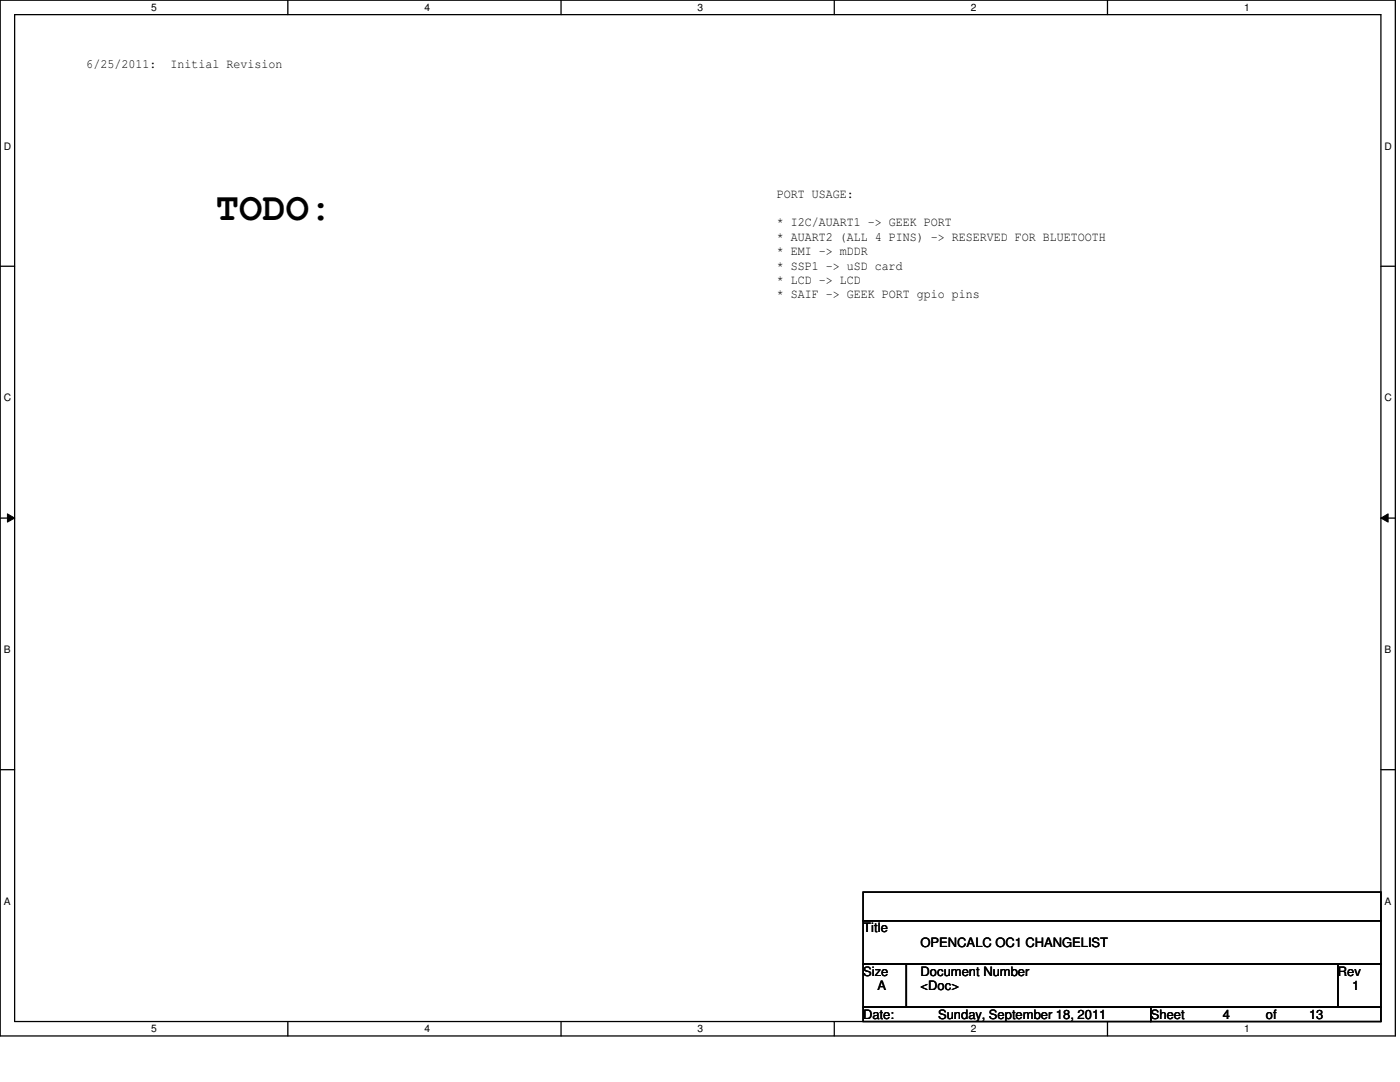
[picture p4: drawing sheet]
<svg xmlns="http://www.w3.org/2000/svg" width="279mm" height="216mm" viewBox="0 0 279 216" stroke-linecap="round" stroke-linejoin="round" font-family="sans-serif">
<defs><g id="words">
<text font-size="7.7" x="43.1" y="43.8">TODO:</text>
<g font-size="2.6">
<text x="17.3" y="13.6">6/25/2011:</text>
<text x="34" y="13.6">Initial Revision</text>
<text x="155" y="39.5">PORT USAGE:</text>
<text x="155" y="45.2">* I2C/AUART1 -&gt; GEEK PORT</text>
<text x="155" y="48">* AUART2 (ALL 4 PINS) -&gt; RESERVED FOR BLUETOOTH</text>
<text x="155" y="50.9">* EMI -&gt; mDDR</text>
<text x="155" y="53.8">* SSP1 -&gt; uSD card</text>
<text x="155" y="56.6">* LCD -&gt; LCD</text>
<text x="155" y="59.5">* SAIF -&gt; GEEK PORT gpio pins</text>
<text x="172.3" y="186.1">Title</text>
<text x="183.7" y="188.9">OPENCALC OC1 CHANGELIST</text>
<text x="172.3" y="194.7">Size</text>
<text x="175.1" y="197.6">A</text>
<text x="183.7" y="194.7">Document Number</text>
<text x="183.7" y="197.6">&lt;Doc&gt;</text>
<text x="267" y="194.7">Rev</text>
<text x="269.8" y="197.6">1</text>
<text x="172.3" y="203.3">Date:</text>
<text x="187.2" y="203.3">Sunday, September 18, 2011</text>
<text x="229.7" y="203.3">Sheet</text>
<text x="244" y="203.3">4</text>
<text x="252.6" y="203.3">of</text>
<text x="261.2" y="203.3">13</text>
</g>
<g font-size="2">
<text x="30.2" y="2.2">5</text>
<text x="84.7" y="2.2">4</text>
<text x="139.2" y="2.2">3</text>
<text x="193.8" y="2.2">2</text>
<text x="248.3" y="2.2">1</text>
<text x=".8" y="29.8">D</text>
<text x="276.3" y="29.8">D</text>
<text x=".8" y="80.1">C</text>
<text x="276.3" y="80.1">C</text>
<text x=".8" y="130.3">B</text>
<text x="276.3" y="130.3">B</text>
<text x=".8" y="180.5">A</text>
<text x="276.3" y="180.5">A</text>
<text x="30.2" y="206">5</text>
<text x="84.7" y="206">4</text>
<text x="139.2" y="206">3</text>
<text x="193.8" y="206">2</text>
<text x="248.3" y="206">1</text>
</g>
</g></defs>
<path d="M0 0h278.5v206.7h-278.5zM2.9 2.9h272.7v200.9h-272.7z" fill="none" stroke="#000" stroke-width=".25"/>
<g fill="#fff">
<path d="M30.2 .3h1.1v2.3h-1.1z"/>
<path d="M30.2 204.1h1.1v2.3h-1.1z"/>
</g>
<path d="M57.4 0v2.9M57.4 203.8v2.9" fill="none" stroke="#000" stroke-width=".25"/>
<g fill="#fff">
<path d="M84.7 .3h1.1v2.3h-1.1z"/>
<path d="M84.7 204.1h1.1v2.3h-1.1z"/>
</g>
<path d="M112 0v2.9M112 203.8v2.9" fill="none" stroke="#000" stroke-width=".25"/>
<g fill="#fff">
<path d="M139.2 .3h1.1v2.3h-1.1z"/>
<path d="M139.2 204.1h1.1v2.3h-1.1z"/>
</g>
<path d="M166.5 0v2.9M166.5 203.8v2.9" fill="none" stroke="#000" stroke-width=".25"/>
<g fill="#fff">
<path d="M193.8 .3h1.1v2.3h-1.1z"/>
<path d="M193.8 204.1h1.1v2.3h-1.1z"/>
</g>
<path d="M221 0v2.9M221 203.8v2.9" fill="none" stroke="#000" stroke-width=".25"/>
<g fill="#fff">
<path d="M248.3 .3h1.1v2.3h-1.1z"/>
<path d="M248.3 204.1h1.1v2.3h-1.1z"/>
<path d="M.8 28h1.4v2.3h-1.4z"/>
<path d="M276.3 28h1.4v2.3h-1.4z"/>
<path d="M.8 78.2h1.4v2.3h-1.4z"/>
<path d="M276.3 78.2h1.4v2.3h-1.4z"/>
</g>
<path d="M0 53.1h2.9M275.6 53.1h2.9" fill="none" stroke="#000" stroke-width=".25"/>
<g fill="#fff">
<path d="M.8 128.5h1.3v2.2h-1.3z"/>
<path d="M276.3 128.5h1.3v2.2h-1.3z"/>
</g>
<path d="M0 103.4h2.9M275.6 103.4h2.9" fill="none" stroke="#000" stroke-width=".25"/>
<path d="M1.5 102.5l1.4 .9-1.4 .8zM275.6 103.4l1.4-.9v1.7z" fill="#000"/>
<path d="M1.5 102.5l1.4 .9-1.4 .8zM275.6 103.4l1.4-.9v1.7z" fill="none" stroke="#000" stroke-width=".2"/>
<g fill="#fff">
<path d="M.8 178.7h1.3v2.2h-1.3z"/>
<path d="M276.3 178.7h1.3v2.2h-1.3z"/>
</g>
<path d="M0 153.6h2.9M275.6 153.6h2.9M172.3 178h103.3v5.7h-103.3zM172.3 183.7h103.3v8.7h-103.3zM172.3 192.4h8.6v8.6h-8.6zM180.9 192.4h86.1v8.6h-86.1zM267 192.4h8.6v8.6h-8.6zM172.3 201h57.4v2.8h-57.4zM229.7 201h45.9v2.8h-45.9z" fill="none" stroke="#000" stroke-width=".25"/>
<use href="#words"/>
</svg>
